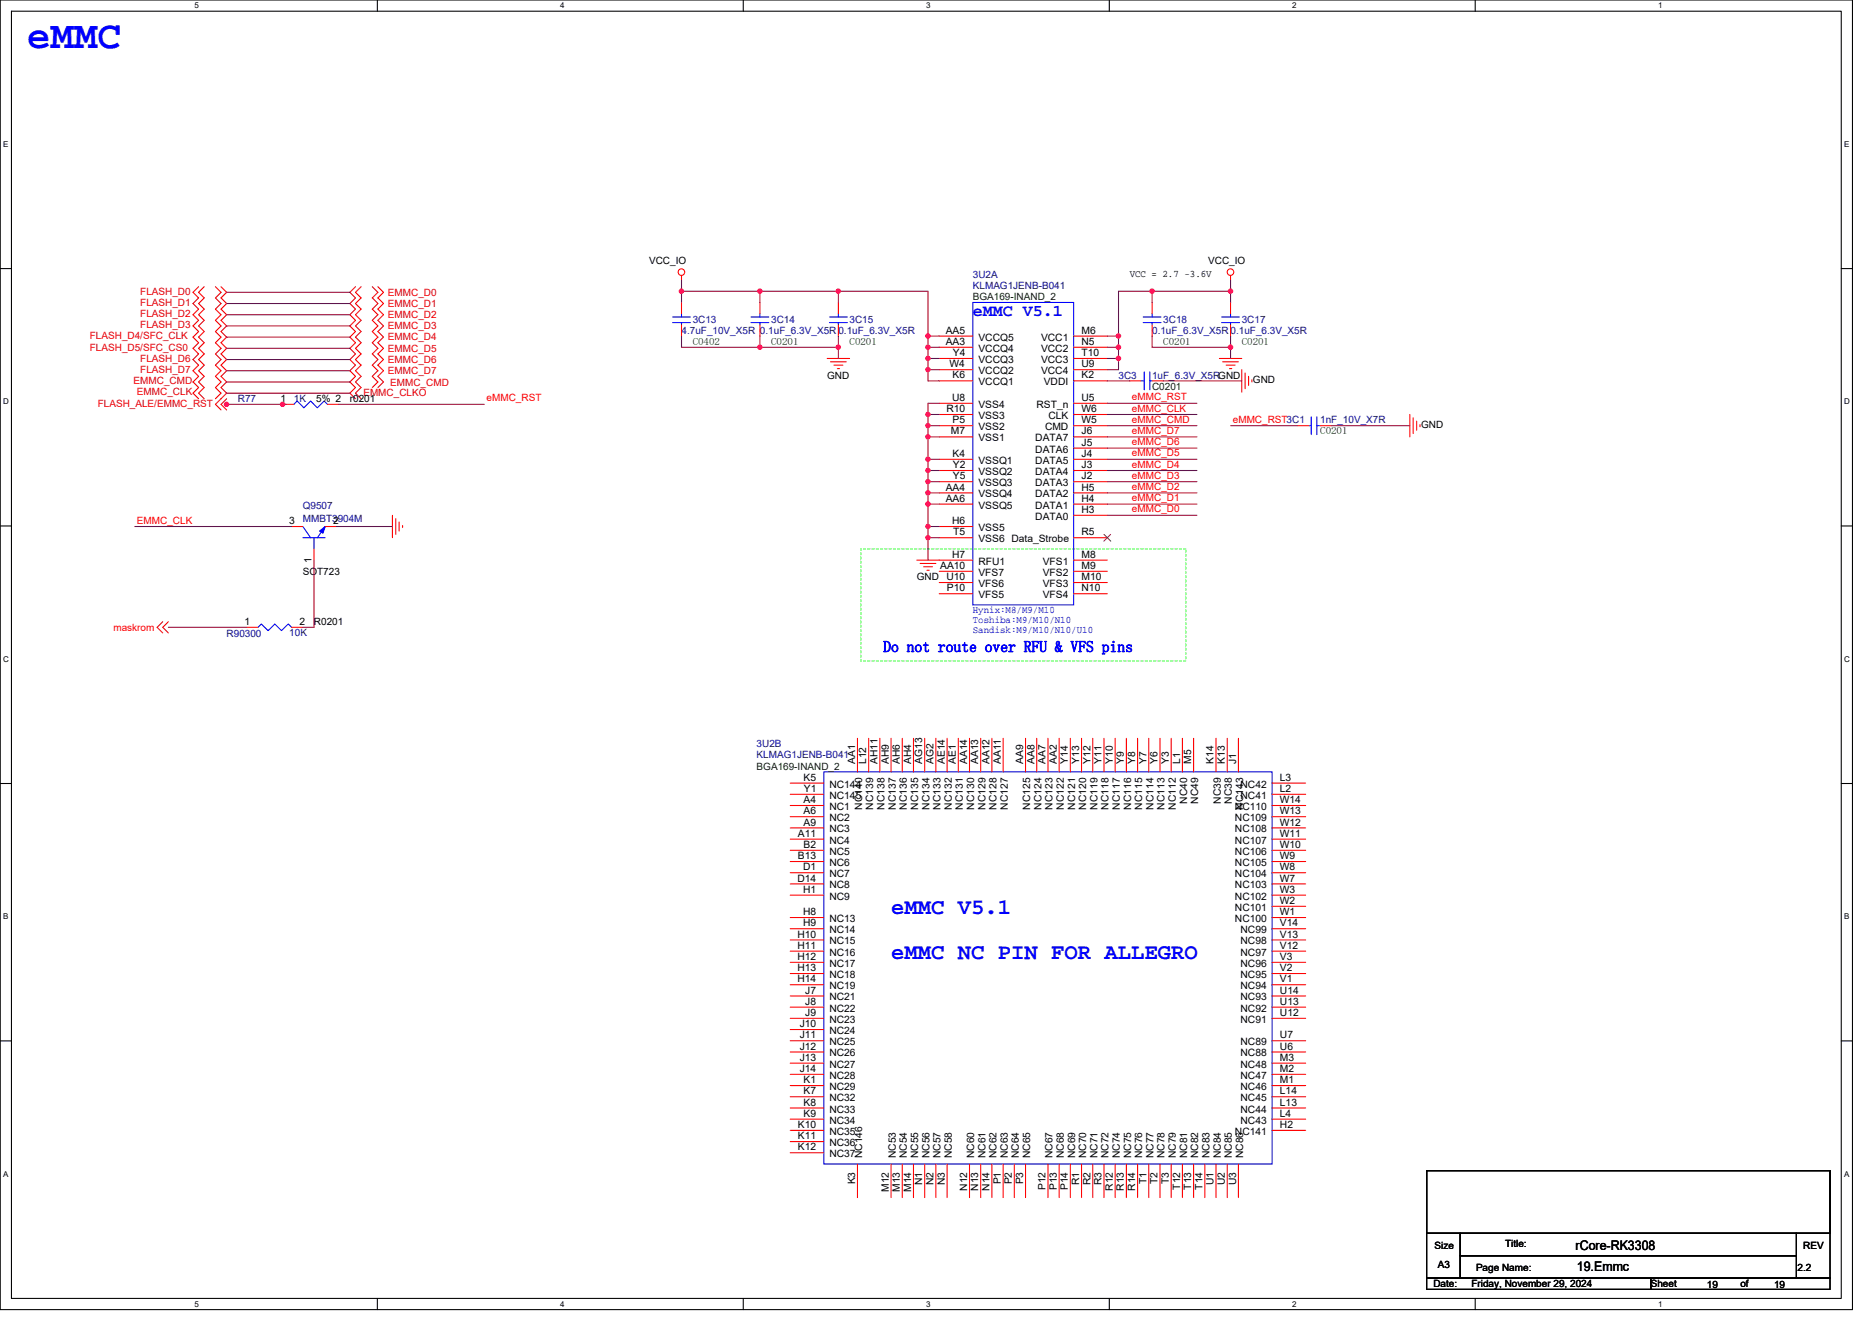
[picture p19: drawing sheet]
<svg xmlns="http://www.w3.org/2000/svg" width="297mm" height="210mm" viewBox="0 0 297 210" stroke-linecap="round" stroke-linejoin="round" font-family="sans-serif">
<defs><g id="words">
<text font-size="6.2" fill="#00f" x="4.3" y="7.7">eMMC</text>
<g font-size="3.5" fill="#00f">
<text x="141.4" y="145.1">eMMC V5.1</text>
<text x="141.4" y="152.2">eMMC NC PIN FOR ALLEGRO</text>
</g>
<text font-size="2.6" fill="#00f" x="154.4" y="50.2">eMMC V5.1</text>
<text font-size="2.5" fill="#00f" x="140.1" y="103.5">Do not route over RFU &amp; VFS pins</text>
<g font-size="2.1">
<text x="250" y="198.4">rCore-RK3308</text>
<text x="250.2" y="201.8">19.Emmc</text>
</g>
<g font-size="1.6">
<text x="103" y="42">VCC_IO</text>
<text x="191.7" y="42">VCC_IO</text>
<text x="179.3" y="43.9">VCC = 2.7 -3.6V</text>
<text x="150.1" y="53">AA5</text>
<text x="171.6" y="53">M6</text>
<text x="150.1" y="54.7">AA3</text>
<text x="150.6" y="58.3">W4</text>
<text x="151.2" y="56.5">Y4</text>
<text x="155.3" y="59.4">VCCQ2</text>
<text x="155.3" y="57.6">VCCQ3</text>
<text x="155.3" y="55.8">VCCQ4</text>
<text x="155.3" y="54.1">VCCQ5</text>
<text x="165.2" y="54.1">VCC1</text>
<text x="165.2" y="55.8">VCC2</text>
<text x="165.2" y="57.6">VCC3</text>
<text x="165.2" y="59.4">VCC4</text>
<text x="171.6" y="54.7">N5</text>
<text x="171.6" y="56.5">T10</text>
<text x="171.6" y="58.3">U9</text>
<text x="44.5" y="63.8">1</text>
<text x="50.2" y="63.8">5% 2</text>
<text x="55.5" y="63.8">r0201</text>
<text x="131.3" y="60.1">GND</text>
<text x="150.2" y="65.4">R10</text>
<text x="151.1" y="63.6">U8</text>
<text x="151.1" y="60.1">K6</text>
<text x="155.3" y="61.2">VCCQ1</text>
<text x="155.3" y="64.7">VSS4</text>
<text x="164.5" y="64.7">RST_n</text>
<text x="165.6" y="61.2">VDDI</text>
<text x="171.6" y="60.1">K2</text>
<text x="171.6" y="65.4">W6</text>
<text x="171.6" y="63.6">U5</text>
<text x="198.8" y="60.8">GND</text>
<text x="150.9" y="69">M7</text>
<text x="151.1" y="67.2">P5</text>
<text x="155.3" y="70.1">VSS1</text>
<text x="155.3" y="68.3">VSS2</text>
<text x="155.3" y="66.5">VSS3</text>
<text x="164.3" y="71.8">DATA6</text>
<text x="164.3" y="70.1">DATA7</text>
<text x="165.8" y="68.3">CMD</text>
<text x="166.3" y="66.5">CLK</text>
<text x="171.6" y="70.7">J5</text>
<text x="171.6" y="69">J6</text>
<text x="171.6" y="67.2">W5</text>
<text x="225.5" y="67.9">GND</text>
<text x="150.1" y="77.9">AA4</text>
<text x="151.1" y="72.5">K4</text>
<text x="151.2" y="74.3">Y2</text>
<text x="151.2" y="76.1">Y5</text>
<text x="155.3" y="73.6">VSSQ1</text>
<text x="155.3" y="75.4">VSSQ2</text>
<text x="155.3" y="77.2">VSSQ3</text>
<text x="164.3" y="77.2">DATA3</text>
<text x="164.3" y="75.4">DATA4</text>
<text x="164.3" y="73.6">DATA5</text>
<text x="171.6" y="77.9">H5</text>
<text x="171.6" y="76.1">J2</text>
<text x="171.6" y="74.3">J3</text>
<text x="171.6" y="72.5">J4</text>
<text x="45.9" y="83.2">3</text>
<text x="52.8" y="83.2">2</text>
<text x="150.1" y="79.6">AA6</text>
<text x="151.1" y="83.2">H6</text>
<text x="155.3" y="79">VSSQ4</text>
<text x="155.3" y="80.7">VSSQ5</text>
<text x="164.3" y="82.5">DATA0</text>
<text x="164.3" y="80.7">DATA1</text>
<text x="164.3" y="79">DATA2</text>
<text x="171.6" y="81.4">H3</text>
<text x="171.6" y="79.6">H4</text>
<text x="49.4" y="89.3" transform="rotate(-90 49.4 89.3)">1</text>
<text x="151.1" y="88.5">H7</text>
<text x="151.2" y="85">T5</text>
<text x="155.3" y="84.3">VSS5</text>
<text x="155.3" y="86.1">VSS6 Data_Strobe</text>
<text x="155.3" y="89.6">RFU1</text>
<text x="165.5" y="89.6">VFS1</text>
<text x="171.6" y="85">R5</text>
<text x="171.6" y="88.5">M8</text>
<text x="48" y="91.2">SOT723</text>
<text x="145.5" y="92.1">GND</text>
<text x="149.2" y="90.3">AA10</text>
<text x="150.2" y="92.1">U10</text>
<text x="150.3" y="93.9">P10</text>
<text x="155.3" y="95">VFS5</text>
<text x="155.3" y="93.2">VFS6</text>
<text x="155.3" y="91.4">VFS7</text>
<text x="165.5" y="91.4">VFS2</text>
<text x="165.5" y="93.2">VFS3</text>
<text x="165.5" y="95">VFS4</text>
<text x="171.6" y="90.3">M9</text>
<text x="171.6" y="92.1">M10</text>
<text x="171.6" y="93.9">N10</text>
<text x="38.8" y="99.2">1</text>
<text x="47.5" y="99.2">2</text>
<text x="49.8" y="99.2">R0201</text>
<text x="127.5" y="123.9">K5</text>
<text x="127.5" y="125.7">Y1</text>
<text x="131.6" y="125">NC144</text>
<text x="135.7" y="121.3" transform="rotate(-90 135.7 121.3)">AA1</text>
<text x="137.5" y="121.3" transform="rotate(-90 137.5 121.3)">L12</text>
<text x="139.2" y="121.3" transform="rotate(-90 139.2 121.3)">AH11</text>
<text x="141" y="121.3" transform="rotate(-90 141 121.3)">AH9</text>
<text x="142.8" y="121.3" transform="rotate(-90 142.8 121.3)">AH6</text>
<text x="144.6" y="121.3" transform="rotate(-90 144.6 121.3)">AH4</text>
<text x="146.3" y="121.3" transform="rotate(-90 146.3 121.3)">AG13</text>
<text x="148.1" y="121.3" transform="rotate(-90 148.1 121.3)">AG2</text>
<text x="149.9" y="121.3" transform="rotate(-90 149.9 121.3)">AE14</text>
<text x="151.7" y="121.3" transform="rotate(-90 151.7 121.3)">AE1</text>
<text x="153.5" y="121.3" transform="rotate(-90 153.5 121.3)">AA14</text>
<text x="155.2" y="121.3" transform="rotate(-90 155.2 121.3)">AA13</text>
<text x="157" y="121.3" transform="rotate(-90 157 121.3)">AA12</text>
<text x="158.8" y="121.3" transform="rotate(-90 158.8 121.3)">AA11</text>
<text x="162.3" y="121.3" transform="rotate(-90 162.3 121.3)">AA9</text>
<text x="164.1" y="121.3" transform="rotate(-90 164.1 121.3)">AA8</text>
<text x="165.9" y="121.3" transform="rotate(-90 165.9 121.3)">AA7</text>
<text x="167.7" y="121.3" transform="rotate(-90 167.7 121.3)">AA2</text>
<text x="169.5" y="121.3" transform="rotate(-90 169.5 121.3)">Y14</text>
<text x="171.2" y="121.3" transform="rotate(-90 171.2 121.3)">Y13</text>
<text x="173" y="121.3" transform="rotate(-90 173 121.3)">Y12</text>
<text x="174.8" y="121.3" transform="rotate(-90 174.8 121.3)">Y11</text>
<text x="176.6" y="121.3" transform="rotate(-90 176.6 121.3)">Y10</text>
<text x="178.3" y="121.3" transform="rotate(-90 178.3 121.3)">Y9</text>
<text x="180.1" y="121.3" transform="rotate(-90 180.1 121.3)">Y8</text>
<text x="181.9" y="121.3" transform="rotate(-90 181.9 121.3)">Y7</text>
<text x="183.7" y="121.3" transform="rotate(-90 183.7 121.3)">Y6</text>
<text x="185.5" y="121.3" transform="rotate(-90 185.5 121.3)">Y3</text>
<text x="187.2" y="121.3" transform="rotate(-90 187.2 121.3)">L1</text>
<text x="189" y="121.3" transform="rotate(-90 189 121.3)">M5</text>
<text x="192.6" y="121.3" transform="rotate(-90 192.6 121.3)">K14</text>
<text x="194.3" y="121.3" transform="rotate(-90 194.3 121.3)">K13</text>
<text x="196.1" y="121.3" transform="rotate(-90 196.1 121.3)">J1</text>
<text x="196.8" y="125">NC42</text>
<text x="203.1" y="125.7">L2</text>
<text x="203.1" y="123.9">L3</text>
<text x="127.5" y="127.5">A4</text>
<text x="127.5" y="129.2">A6</text>
<text x="127.5" y="131">A9</text>
<text x="131.6" y="128.6">NC1</text>
<text x="131.6" y="130.3">NC2</text>
<text x="131.6" y="126.8">NC145</text>
<text x="136.8" y="128.5" transform="rotate(-90 136.8 128.5)">NC140</text>
<text x="138.6" y="128.5" transform="rotate(-90 138.6 128.5)">NC139</text>
<text x="140.4" y="128.5" transform="rotate(-90 140.4 128.5)">NC138</text>
<text x="142.1" y="128.5" transform="rotate(-90 142.1 128.5)">NC137</text>
<text x="143.9" y="128.5" transform="rotate(-90 143.9 128.5)">NC136</text>
<text x="145.7" y="128.5" transform="rotate(-90 145.7 128.5)">NC135</text>
<text x="147.5" y="128.5" transform="rotate(-90 147.5 128.5)">NC134</text>
<text x="149.2" y="128.5" transform="rotate(-90 149.2 128.5)">NC133</text>
<text x="151" y="128.5" transform="rotate(-90 151 128.5)">NC132</text>
<text x="152.8" y="128.5" transform="rotate(-90 152.8 128.5)">NC131</text>
<text x="154.6" y="128.5" transform="rotate(-90 154.6 128.5)">NC130</text>
<text x="156.4" y="128.5" transform="rotate(-90 156.4 128.5)">NC129</text>
<text x="158.1" y="128.5" transform="rotate(-90 158.1 128.5)">NC128</text>
<text x="159.9" y="128.5" transform="rotate(-90 159.9 128.5)">NC127</text>
<text x="163.5" y="128.5" transform="rotate(-90 163.5 128.5)">NC125</text>
<text x="165.2" y="128.5" transform="rotate(-90 165.2 128.5)">NC124</text>
<text x="167" y="128.5" transform="rotate(-90 167 128.5)">NC123</text>
<text x="168.8" y="128.5" transform="rotate(-90 168.8 128.5)">NC122</text>
<text x="170.6" y="128.5" transform="rotate(-90 170.6 128.5)">NC121</text>
<text x="172.4" y="128.5" transform="rotate(-90 172.4 128.5)">NC120</text>
<text x="174.1" y="128.5" transform="rotate(-90 174.1 128.5)">NC119</text>
<text x="175.9" y="128.5" transform="rotate(-90 175.9 128.5)">NC118</text>
<text x="177.7" y="128.5" transform="rotate(-90 177.7 128.5)">NC117</text>
<text x="179.5" y="128.5" transform="rotate(-90 179.5 128.5)">NC116</text>
<text x="181.2" y="128.5" transform="rotate(-90 181.2 128.5)">NC115</text>
<text x="183" y="128.5" transform="rotate(-90 183 128.5)">NC114</text>
<text x="184.8" y="128.5" transform="rotate(-90 184.8 128.5)">NC113</text>
<text x="186.6" y="128.5" transform="rotate(-90 186.6 128.5)">NC112</text>
<text x="188.4" y="127.6" transform="rotate(-90 188.4 127.6)">NC40</text>
<text x="190.1" y="127.6" transform="rotate(-90 190.1 127.6)">NC49</text>
<text x="193.7" y="127.6" transform="rotate(-90 193.7 127.6)">NC39</text>
<text x="195.5" y="127.6" transform="rotate(-90 195.5 127.6)">NC38</text>
<text x="196" y="130.3">NC109</text>
<text x="196" y="128.6">NC110</text>
<text x="196.8" y="126.8">NC41</text>
<text x="197.2" y="128.5" transform="rotate(-90 197.2 128.5)">NC143</text>
<text x="203.1" y="131">W12</text>
<text x="203.1" y="129.2">W13</text>
<text x="203.1" y="127.5">W14</text>
<text x="126.6" y="132.8">A11</text>
<text x="126.6" y="136.4">B13</text>
<text x="127.5" y="134.6">B2</text>
<text x="131.6" y="132.1">NC3</text>
<text x="131.6" y="133.9">NC4</text>
<text x="131.6" y="135.7">NC5</text>
<text x="131.6" y="137.5">NC6</text>
<text x="196" y="137.5">NC105</text>
<text x="196" y="135.7">NC106</text>
<text x="196" y="133.9">NC107</text>
<text x="196" y="132.1">NC108</text>
<text x="203.1" y="136.4">W9</text>
<text x="203.1" y="134.6">W10</text>
<text x="203.1" y="132.8">W11</text>
<text x="126.5" y="139.9">D14</text>
<text x="127.4" y="138.1">D1</text>
<text x="127.4" y="141.7">H1</text>
<text x="131.6" y="139.2">NC7</text>
<text x="131.6" y="141">NC8</text>
<text x="131.6" y="142.8">NC9</text>
<text x="196" y="142.8">NC102</text>
<text x="196" y="141">NC103</text>
<text x="196" y="139.2">NC104</text>
<text x="203.1" y="143.5">W2</text>
<text x="203.1" y="141.7">W3</text>
<text x="203.1" y="139.9">W7</text>
<text x="203.1" y="138.1">W8</text>
<text x="126.5" y="148.8">H10</text>
<text x="127.4" y="145.2">H8</text>
<text x="127.4" y="147">H9</text>
<text x="131.6" y="146.3">NC13</text>
<text x="131.6" y="148.1">NC14</text>
<text x="131.6" y="149.9">NC15</text>
<text x="196" y="146.3">NC100</text>
<text x="196" y="144.6">NC101</text>
<text x="196.8" y="149.9">NC98</text>
<text x="196.8" y="148.1">NC99</text>
<text x="203.1" y="148.8">V13</text>
<text x="203.1" y="147">V14</text>
<text x="203.1" y="145.2">W1</text>
<text x="126.5" y="150.6">H11</text>
<text x="126.5" y="152.4">H12</text>
<text x="126.5" y="154.1">H13</text>
<text x="126.5" y="155.9">H14</text>
<text x="131.6" y="151.7">NC16</text>
<text x="131.6" y="153.5">NC17</text>
<text x="131.6" y="155.2">NC18</text>
<text x="196.8" y="155.2">NC95</text>
<text x="196.8" y="153.5">NC96</text>
<text x="196.8" y="151.7">NC97</text>
<text x="203.1" y="155.9">V1</text>
<text x="203.1" y="154.1">V2</text>
<text x="203.1" y="152.4">V3</text>
<text x="203.1" y="150.6">V12</text>
<text x="127.8" y="157.7">J7</text>
<text x="127.8" y="159.5">J8</text>
<text x="127.8" y="161.2">J9</text>
<text x="131.6" y="157">NC19</text>
<text x="131.6" y="158.8">NC21</text>
<text x="131.6" y="160.6">NC22</text>
<text x="196.8" y="160.6">NC92</text>
<text x="196.8" y="158.8">NC93</text>
<text x="196.8" y="157">NC94</text>
<text x="203.1" y="161.2">U12</text>
<text x="203.1" y="159.5">U13</text>
<text x="203.1" y="157.7">U14</text>
<text x="126.9" y="163">J10</text>
<text x="126.9" y="164.8">J11</text>
<text x="126.9" y="166.6">J12</text>
<text x="131.6" y="162.3">NC23</text>
<text x="131.6" y="164.1">NC24</text>
<text x="131.6" y="165.9">NC25</text>
<text x="131.6" y="167.7">NC26</text>
<text x="196.8" y="167.7">NC88</text>
<text x="196.8" y="165.9">NC89</text>
<text x="196.8" y="162.3">NC91</text>
<text x="203.1" y="166.6">U6</text>
<text x="203.1" y="164.8">U7</text>
<text x="126.9" y="168.4">J13</text>
<text x="126.9" y="170.1">J14</text>
<text x="127.5" y="171.9">K1</text>
<text x="127.5" y="173.7">K7</text>
<text x="131.6" y="169.5">NC27</text>
<text x="131.6" y="171.2">NC28</text>
<text x="131.6" y="173">NC29</text>
<text x="196.8" y="173">NC46</text>
<text x="196.8" y="171.2">NC47</text>
<text x="196.8" y="169.5">NC48</text>
<text x="203.1" y="173.7">L14</text>
<text x="203.1" y="171.9">M1</text>
<text x="203.1" y="170.1">M2</text>
<text x="203.1" y="168.4">M3</text>
<text x="126.6" y="179">K10</text>
<text x="127.5" y="175.5">K8</text>
<text x="127.5" y="177.2">K9</text>
<text x="131.6" y="174.8">NC32</text>
<text x="131.6" y="176.6">NC33</text>
<text x="131.6" y="178.4">NC34</text>
<text x="196.8" y="178.4">NC43</text>
<text x="196.8" y="176.6">NC44</text>
<text x="196.8" y="174.8">NC45</text>
<text x="203.1" y="177.2">L4</text>
<text x="203.1" y="175.5">L13</text>
<text x="203.1" y="179">H2</text>
<text x="126.6" y="180.8">K11</text>
<text x="126.6" y="182.6">K12</text>
<text x="131.6" y="180.1">NC35</text>
<text x="131.6" y="181.9">NC36</text>
<text x="131.6" y="183.7">NC37</text>
<text x="136.8" y="183.9" transform="rotate(-90 136.8 183.9)">NC146</text>
<text x="142.1" y="183.9" transform="rotate(-90 142.1 183.9)">NC53</text>
<text x="143.9" y="183.9" transform="rotate(-90 143.9 183.9)">NC54</text>
<text x="145.7" y="183.9" transform="rotate(-90 145.7 183.9)">NC55</text>
<text x="147.5" y="183.9" transform="rotate(-90 147.5 183.9)">NC56</text>
<text x="149.2" y="183.9" transform="rotate(-90 149.2 183.9)">NC57</text>
<text x="151" y="183.9" transform="rotate(-90 151 183.9)">NC58</text>
<text x="154.6" y="183.9" transform="rotate(-90 154.6 183.9)">NC60</text>
<text x="156.4" y="183.9" transform="rotate(-90 156.4 183.9)">NC61</text>
<text x="158.1" y="183.9" transform="rotate(-90 158.1 183.9)">NC62</text>
<text x="159.9" y="183.9" transform="rotate(-90 159.9 183.9)">NC63</text>
<text x="161.7" y="183.9" transform="rotate(-90 161.7 183.9)">NC64</text>
<text x="163.5" y="183.9" transform="rotate(-90 163.5 183.9)">NC65</text>
<text x="167" y="183.9" transform="rotate(-90 167 183.9)">NC67</text>
<text x="168.8" y="183.9" transform="rotate(-90 168.8 183.9)">NC68</text>
<text x="170.6" y="183.9" transform="rotate(-90 170.6 183.9)">NC69</text>
<text x="172.4" y="183.9" transform="rotate(-90 172.4 183.9)">NC70</text>
<text x="174.1" y="183.9" transform="rotate(-90 174.1 183.9)">NC71</text>
<text x="175.9" y="183.9" transform="rotate(-90 175.9 183.9)">NC72</text>
<text x="177.7" y="183.9" transform="rotate(-90 177.7 183.9)">NC74</text>
<text x="179.5" y="183.9" transform="rotate(-90 179.5 183.9)">NC75</text>
<text x="181.2" y="183.9" transform="rotate(-90 181.2 183.9)">NC76</text>
<text x="183" y="183.9" transform="rotate(-90 183 183.9)">NC77</text>
<text x="184.8" y="183.9" transform="rotate(-90 184.8 183.9)">NC78</text>
<text x="186.6" y="183.9" transform="rotate(-90 186.6 183.9)">NC79</text>
<text x="188.4" y="183.9" transform="rotate(-90 188.4 183.9)">NC81</text>
<text x="190.1" y="183.9" transform="rotate(-90 190.1 183.9)">NC82</text>
<text x="191.9" y="183.9" transform="rotate(-90 191.9 183.9)">NC83</text>
<text x="193.7" y="183.9" transform="rotate(-90 193.7 183.9)">NC84</text>
<text x="195.5" y="183.9" transform="rotate(-90 195.5 183.9)">NC85</text>
<text x="196" y="180.1">NC141</text>
<text x="197.2" y="183.9" transform="rotate(-90 197.2 183.9)">NC86</text>
<text x="135.7" y="188" transform="rotate(-90 135.7 188)">K3</text>
<text x="141" y="189.2" transform="rotate(-90 141 189.2)">M12</text>
<text x="142.8" y="189.2" transform="rotate(-90 142.8 189.2)">M13</text>
<text x="144.6" y="189.2" transform="rotate(-90 144.6 189.2)">M14</text>
<text x="146.3" y="188.1" transform="rotate(-90 146.3 188.1)">N1</text>
<text x="148.1" y="188.1" transform="rotate(-90 148.1 188.1)">N2</text>
<text x="149.9" y="188.1" transform="rotate(-90 149.9 188.1)">N3</text>
<text x="153.5" y="189" transform="rotate(-90 153.5 189)">N12</text>
<text x="155.2" y="189" transform="rotate(-90 155.2 189)">N13</text>
<text x="157" y="189" transform="rotate(-90 157 189)">N14</text>
<text x="158.8" y="188" transform="rotate(-90 158.8 188)">P1</text>
<text x="160.6" y="188" transform="rotate(-90 160.6 188)">P2</text>
<text x="162.3" y="188" transform="rotate(-90 162.3 188)">P3</text>
<text x="165.9" y="188.9" transform="rotate(-90 165.9 188.9)">P12</text>
<text x="167.7" y="188.9" transform="rotate(-90 167.7 188.9)">P13</text>
<text x="169.5" y="188.9" transform="rotate(-90 169.5 188.9)">P14</text>
<text x="171.2" y="188.1" transform="rotate(-90 171.2 188.1)">R1</text>
<text x="173" y="188.1" transform="rotate(-90 173 188.1)">R2</text>
<text x="174.8" y="188.1" transform="rotate(-90 174.8 188.1)">R3</text>
<text x="176.6" y="189" transform="rotate(-90 176.6 189)">R12</text>
<text x="178.3" y="189" transform="rotate(-90 178.3 189)">R13</text>
<text x="180.1" y="189" transform="rotate(-90 180.1 189)">R14</text>
<text x="181.9" y="187.9" transform="rotate(-90 181.9 187.9)">T1</text>
<text x="183.7" y="187.9" transform="rotate(-90 183.7 187.9)">T2</text>
<text x="185.5" y="187.9" transform="rotate(-90 185.5 187.9)">T3</text>
<text x="187.2" y="188.8" transform="rotate(-90 187.2 188.8)">T12</text>
<text x="189" y="188.8" transform="rotate(-90 189 188.8)">T13</text>
<text x="190.8" y="188.8" transform="rotate(-90 190.8 188.8)">T14</text>
<text x="192.6" y="188.1" transform="rotate(-90 192.6 188.1)">U1</text>
<text x="194.3" y="188.1" transform="rotate(-90 194.3 188.1)">U2</text>
<text x="196.1" y="188.1" transform="rotate(-90 196.1 188.1)">U3</text>
<text x="238.8" y="197.9">Title:</text>
<text x="227.6" y="198.2">Size</text>
<text x="228.2" y="201.3">A3</text>
<text x="234.2" y="201.8">Page Name:</text>
<text x="285.2" y="201.8">2.2</text>
<text x="286.1" y="198.2">REV</text>
<text x="227.5" y="204.3">Date:</text>
<text x="233.5" y="204.3">Friday, November 29, 2024</text>
<text x="261.9" y="204.3">Sheet</text>
<text x="270.8" y="204.5">19</text>
<text x="276.2" y="204.3">of</text>
<text x="281.5" y="204.5">19</text>
</g>
<g font-size="1.6" fill="#d50000">
<text x="22.3" y="46.8">FLASH_D0</text>
<text x="61.5" y="46.9">EMMC_D0</text>
<text x="14.3" y="53.9">FLASH_D4/SFC_CLK</text>
<text x="22.3" y="50.3">FLASH_D2</text>
<text x="22.3" y="48.5">FLASH_D1</text>
<text x="22.3" y="52.1">FLASH_D3</text>
<text x="61.5" y="52.3">EMMC_D3</text>
<text x="61.5" y="50.5">EMMC_D2</text>
<text x="61.5" y="48.7">EMMC_D1</text>
<text x="14.3" y="55.6">FLASH_D5/SFC_CS0</text>
<text x="22.3" y="57.4">FLASH_D6</text>
<text x="22.3" y="59.2">FLASH_D7</text>
<text x="61.5" y="54">EMMC_D4</text>
<text x="61.5" y="59.4">EMMC_D7</text>
<text x="61.5" y="57.6">EMMC_D6</text>
<text x="61.5" y="55.8">EMMC_D5</text>
<text x="15.5" y="64.5">FLASH_ALE/EMMC_RST</text>
<text x="21.2" y="61">EMMC_CMD</text>
<text x="21.7" y="62.8">EMMC_CLK</text>
<text x="57.7" y="62.9">EMMC_CLKO</text>
<text x="61.9" y="61.3">EMMC_CMD</text>
</g>
<g font-size="1.6" fill="#000080">
<text x="154.4" y="44.1">3U2A</text>
<text x="154.4" y="45.9">KLMAG1JENB-B041</text>
<text x="108.1" y="53">4.7uF_10V_X5R 0.1uF_6.3V_X5R 0.1uF_6.3V_X5R</text>
<text x="109.9" y="51.2">3C13</text>
<text x="122.4" y="51.2">3C14</text>
<text x="134.8" y="51.2">3C15</text>
<text x="182.8" y="53">0.1uF_6.3V_X5R 0.1uF_6.3V_X5R</text>
<text x="184.6" y="51.2">3C18</text>
<text x="197" y="51.2">3C17</text>
<text x="37.7" y="63.8">R77</text>
<text x="46.6" y="63.8">1K</text>
<text x="177.5" y="60.1">3C3</text>
<text x="182.8" y="60.1">1uF_6.3V_X5RGND</text>
<text x="209.5" y="67.2">1nF_10V_X7R</text>
<text x="48" y="80.7">Q9507</text>
<text x="48" y="82.8">MMBT3904M</text>
<text x="36" y="101.2">R90300</text>
<text x="45.9" y="101">10K</text>
<text x="120.1" y="118.6">3U2B</text>
<text x="120.1" y="120.4">KLMAG1JENB-B041</text>
</g>
<g font-size="1.6" fill="#004000">
<text x="154.4" y="47.6">BGA169-INAND_2</text>
<text x="109.9" y="54.7">C0402</text>
<text x="122.4" y="54.7">C0201</text>
<text x="134.8" y="54.7">C0201</text>
<text x="184.6" y="54.7">C0201</text>
<text x="197" y="54.7">C0201</text>
<text x="182.8" y="61.9">C0201</text>
<text x="209.5" y="68.9">C0201</text>
<text x="120.1" y="122.2">BGA169-INAND_2</text>
</g>
<g font-size="1.6" fill="#f00">
<text x="77.2" y="63.7">eMMC_RST</text>
<text x="179.6" y="63.5">eMMC_RST</text>
<text x="179.6" y="65.3">eMMC_CLK</text>
<text x="179.6" y="70.7">eMMC_D6</text>
<text x="179.6" y="68.9">eMMC_D7</text>
<text x="179.6" y="67.1">eMMC_CMD</text>
<text x="195.6" y="67.1">eMMC_RST3C1</text>
<text x="179.6" y="72.4">eMMC_D5</text>
<text x="179.6" y="74.2">eMMC_D4</text>
<text x="179.6" y="77.8">eMMC_D2</text>
<text x="179.6" y="76">eMMC_D3</text>
<text x="21.7" y="83.1">EMMC_CLK</text>
<text x="179.6" y="79.5">eMMC_D1</text>
<text x="179.6" y="81.3">eMMC_D0</text>
<text x="18" y="100.1">maskrom</text>
</g>
<g font-size="1.6" fill="#00f">
<text x="154.4" y="97.3">Hynix:M8/M9/M10</text>
<text x="154.4" y="98.8">Toshiba:M9/M10/N10</text>
<text x="154.4" y="100.4">Sandisk:M9/M10/N10/U10</text>
</g>
<g font-size="1.3">
<text x="30.8" y="1.3">5</text>
<text x="88.9" y="1.3">4</text>
<text x="147" y="1.3">3</text>
<text x="205" y="1.3">2</text>
<text x="263.1" y="1.3">1</text>
<text x=".5" y="23.3">E</text>
<text x="292.6" y="23.3">E</text>
<text x=".5" y="64.2">D</text>
<text x="292.6" y="64.2">D</text>
<text x=".5" y="105.1">C</text>
<text x="292.6" y="105.1">C</text>
<text x=".5" y="145.9">B</text>
<text x="292.6" y="145.9">B</text>
<text x=".5" y="186.8">A</text>
<text x="292.6" y="186.8">A</text>
<text x="30.8" y="207.4">5</text>
<text x="88.9" y="207.4">4</text>
<text x="147" y="207.4">3</text>
<text x="205" y="207.4">2</text>
<text x="263.1" y="207.4">1</text>
</g>
</g></defs>
<path d="M0 0h293.9v207.9h-293.9zM1.8 1.8h290.4v204.3h-290.4z" fill="none" stroke="#000" stroke-width=".17"/>
<g fill="#fff">
<path d="M30.8 .2h.7v1.4h-.7z"/>
<path d="M30.8 206.3h.7v1.4h-.7z"/>
</g>
<path d="M59.9 0v1.8M59.9 206.1v1.8" fill="none" stroke="#000" stroke-width=".17"/>
<g fill="#fff">
<path d="M88.9 .2h.7v1.4h-.7z"/>
<path d="M88.9 206.3h.7v1.4h-.7z"/>
</g>
<path d="M117.9 0v1.8M117.9 206.1v1.8" fill="none" stroke="#000" stroke-width=".17"/>
<g fill="#fff">
<path d="M147 .2h.7v1.4h-.7z"/>
<path d="M147 206.3h.7v1.4h-.7z"/>
</g>
<path d="M176 0v1.8M176 206.1v1.8" fill="none" stroke="#000" stroke-width=".17"/>
<g fill="#fff">
<path d="M205 .2h.7v1.4h-.7z"/>
<path d="M205 206.3h.7v1.4h-.7z"/>
</g>
<path d="M234.1 0v1.8M234.1 206.1v1.8" fill="none" stroke="#000" stroke-width=".17"/>
<g fill="#fff">
<path d="M263.1 .2h.7v1.4h-.7z"/>
<path d="M263.1 206.3h.7v1.4h-.7z"/>
<path d="M.5 22.2h.8v1.4h-.8z"/>
<path d="M292.6 22.2h.9v1.4h-.9z"/>
<path d="M.5 63.1h.9v1.4h-.9z"/>
<path d="M292.6 63.1h.9v1.4h-.9z"/>
</g>
<path d="M0 42.6h1.8M292.2 42.6h1.7" fill="none" stroke="#000" stroke-width=".17"/>
<g fill="#fff">
<path d="M.5 103.9h.9v1.4h-.9z"/>
<path d="M292.6 103.9h.9v1.4h-.9z"/>
</g>
<path d="M0 83.5h1.8M292.2 83.5h1.7" fill="none" stroke="#000" stroke-width=".17"/>
<g fill="#fff">
<path d="M.5 144.8h.8v1.4h-.8z"/>
<path d="M292.6 144.8h.9v1.4h-.9z"/>
</g>
<path d="M0 124.4h1.8M292.2 124.4h1.7" fill="none" stroke="#000" stroke-width=".17"/>
<g fill="#fff">
<path d="M.5 185.6h.8v1.4h-.8z"/>
<path d="M292.6 185.6h.9v1.4h-.9z"/>
</g>
<path d="M0 165.2h1.8M292.2 165.2h1.7M226.4 185.8h64v9.9h-64zM226.4 195.7h5.3v7.2h-5.3zM231.7 195.7h53.3v3.6h-53.3zM231.7 199.3h53.3v3.6h-53.3zM285 195.7h5.4v7.2h-5.4zM226.4 202.9h35.5v1.7h-35.5zM261.9 202.9h28.5v1.7h-28.5z" fill="none" stroke="#000" stroke-width=".17"/>
<path d="M136.6 87.1h51.5v17.8h-51.5z" fill="none" stroke="#0f0" stroke-width=".17" stroke-dasharray=".3 .3"/>
<g fill="none" stroke="#f00" stroke-width=".17">
<path d="M108.1 43.7v.7M108.1 51.6v1.7M108.1 48v1.8M120.6 51.6v1.7M120.6 48v1.8M131.3 56.9h3.5M131.8 57.4h2.5M132.3 58h1.4M132.9 58.5h.3M133 51.6v1.7M133 48v1.8M149 58.7h5.4"/>
<path d="M149 56.9h5.4M149 55.1h5.4M149 53.3h5.4M170.4 53.3h5.3M170.4 55.1h5.3M170.4 56.9h5.3M170.4 58.7h5.3M182.8 51.6v1.7M182.8 48v1.8M193.5 56.9h3.5M194 57.4h2.5M194.6 58h1.4"/>
<path d="M195.1 58.5h.3M195.3 43.7v.7M195.3 51.6v1.7M195.3 48v1.8M197 58.7v3.5M197.6 59.2v2.5M198.1 59.7v1.5M44.8 64.2h1.8M52 64.2h1.7M149 72.9h5.4M149 74.7h5.4M149 76.5h5.4"/>
<path d="M149 78.2h5.4M149 60.5h5.4M149 69.3h5.4M149 67.6h5.4M149 65.8h5.4M149 64h5.4M170.4 67.6h5.3M170.4 65.8h5.3M170.4 78.2h5.3M170.4 76.5h5.3M170.4 74.7h5.3M170.4 72.9h5.3"/>
<path d="M170.4 71.1h5.3M170.4 69.3h5.3M170.4 60.5h5.3M170.4 64h5.3M179.3 60.5h1.7M182.8 60.5h1.8M198.6 60.3v.3M205.9 67.6h1.8M209.5 67.6h1.8M223.7 65.8v3.5M224.2 66.3v2.5M224.8 66.8v1.5"/>
<path d="M225.3 67.4v.3M39.2 99.6h1.7M46.3 83.6h1.7M46.3 99.6h1.7M49.8 87.1v1.8M51.6 83.6h1.8M62.3 81.8v3.5M62.8 82.3v2.5M63.3 82.8v1.5M63.9 83.4v.3M145.5 88.9h8.9M146 89.4h2.5"/>
<path d="M146.6 90h1.4M147.1 90.5h.3M149 80h5.4M149 83.6h5.4M149 85.3h5.4M149 94.2h5.4M149 92.5h5.4M149 90.7h5.4M170.4 81.8h5.3M170.4 80h5.3M170.4 85.3h5.3M170.4 90.7h5.3"/>
<path d="M170.4 92.5h5.3M170.4 88.9h5.3M170.4 94.2h5.3M136.1 117.2v5.3M137.8 117.2v5.3M139.6 117.2v5.3M141.4 117.2v5.3M143.2 117.2v5.3M144.9 117.2v5.3M146.7 117.2v5.3M148.5 117.2v5.3M150.3 117.2v5.3"/>
<path d="M152.1 117.2v5.3M153.8 117.2v5.3M155.6 117.2v5.3M157.4 117.2v5.3M159.2 117.2v5.3M162.7 117.2v5.3M164.5 117.2v5.3M166.3 117.2v5.3M168.1 117.2v5.3M169.8 117.2v5.3M171.6 117.2v5.3M173.4 117.2v5.3"/>
<path d="M175.2 117.2v5.3M177 117.2v5.3M178.7 117.2v5.3M180.5 117.2v5.3M182.3 117.2v5.3M184.1 117.2v5.3M185.8 117.2v5.3M187.6 117.2v5.3M189.4 117.2v5.3M193 117.2v5.3M194.7 117.2v5.3M196.5 117.2v5.3"/>
<path d="M125.4 127.8h5.3M125.4 129.6h5.3M125.4 131.4h5.3M125.4 133.2h5.3M125.4 135h5.3M125.4 136.7h5.3M125.4 138.5h5.3M125.4 126.1h5.3M125.4 124.3h5.3M201.8 126.1h5.4M201.8 124.3h5.4M201.8 138.5h5.4"/>
<path d="M201.8 136.7h5.4M201.8 135h5.4M201.8 133.2h5.4M201.8 131.4h5.4M201.8 129.6h5.4M201.8 127.8h5.4M125.4 140.3h5.3M125.4 142.1h5.3M125.4 145.6h5.3M125.4 147.4h5.3M125.4 149.2h5.3M125.4 151h5.3"/>
<path d="M125.4 152.7h5.3M125.4 154.5h5.3M125.4 156.3h5.3M125.4 158.1h5.3M125.4 159.9h5.3M201.8 159.9h5.4M201.8 158.1h5.4M201.8 156.3h5.4M201.8 154.5h5.4M201.8 152.7h5.4M201.8 151h5.4M201.8 149.2h5.4"/>
<path d="M201.8 147.4h5.4M201.8 145.6h5.4M201.8 143.8h5.4M201.8 142.1h5.4M201.8 140.3h5.4M125.4 161.6h5.3M125.4 163.4h5.3M125.4 165.2h5.3M125.4 167h5.3M125.4 168.7h5.3M125.4 170.5h5.3M125.4 172.3h5.3"/>
<path d="M125.4 174.1h5.3M125.4 175.9h5.3M125.4 177.6h5.3M125.4 179.4h5.3M201.8 177.6h5.4M201.8 175.9h5.4M201.8 174.1h5.4M201.8 172.3h5.4M201.8 170.5h5.4M201.8 168.7h5.4M201.8 167h5.4M201.8 165.2h5.4"/>
<path d="M201.8 161.6h5.4M201.8 179.4h5.4M125.4 181.2h5.3M125.4 183h5.3M136.1 184.7v5.4M141.4 184.7v5.4M143.2 184.7v5.4M144.9 184.7v5.4M146.7 184.7v5.4M148.5 184.7v5.4M150.3 184.7v5.4M153.8 184.7v5.4"/>
<path d="M155.6 184.7v5.4M157.4 184.7v5.4M159.2 184.7v5.4M160.9 184.7v5.4M162.7 184.7v5.4M166.3 184.7v5.4M168.1 184.7v5.4M169.8 184.7v5.4M171.6 184.7v5.4M173.4 184.7v5.4M175.2 184.7v5.4M177 184.7v5.4"/>
<path d="M178.7 184.7v5.4M180.5 184.7v5.4M182.3 184.7v5.4M184.1 184.7v5.4M185.8 184.7v5.4M187.6 184.7v5.4M189.4 184.7v5.4M191.2 184.7v5.4M193 184.7v5.4M194.7 184.7v5.4M196.5 184.7v5.4"/>
<circle cx="108.1" cy="43.2" r=".52"/>
<circle cx="195.2" cy="43.2" r=".52"/>
</g>
<path d="M31.5 45.5l-.9 .9 .9 .9-.9 .9 .9 .9-.9 .9 .9 .8-.9 .9 .9 .9-.9 .9 .9 .9-.9 .9 .9 .9-.9 .9 .9 .9-.9 .8 .9 .9-.9 .9 .9 .9-.9 .9 .9 .9M32.4 45.5l-.9 .9 .9 .9-.9 .9 .9 .9-.9 .9 .9 .8-.9 .9 .9 .9-.9 .9 .9 .9-.9 .9 .9 .9-.9 .9 .9 .9-.9 .8 .9 .9-.9 .9 .9 .9-.9 .9 .9 .9M34.2 45.5l.9 .9-.9 .9 .9 .9-.9 .9 .9 .9-.9 .8 .9 .9-.9 .9 .9 .9-.9 .9 .9 .9-.9 .9 .9 .9-.9 .9 .9 .8-.9 .9 .9 .9-.9 .9 .9 .9-.9 .9M35.1 45.5l.9 .9-.9 .9 .9 .9-.9 .9 .9 .9-.9 .8 .9 .9-.9 .9 .9 .9-.9 .9 .9 .9-.9 .9 .9 .9-.9 .9 .9 .8-.9 .9 .9 .9-.9 .9 .9 .9-1.8 1.8 .9 .9M56.4 45.5l-.9 .9 .9 .9-.9 .9 .9 .9-.9 .9 .9 .8-.9 .9 .9 .9-.9 .9 .9 .9-.9 .9 .9 .9-.9 .9 .9 .9-.9 .8 .9 .9-.9 .9 .9 .9-.9 .9 .9 .9M57.3 45.5l-.9 .9 .9 .9-.9 .9 .9 .9-.9 .9 .9 .8-.9 .9 .9 .9-.9 .9 .9 .9-.9 .9 .9 .9-.9 .9 .9 .9-.9 .8 .9 .9-.9 .9 .9 .9-.9 .9 .9 .9M59.1 45.5l.9 .9-.9 .9 .9 .9-.9 .9 .9 .9-.9 .8 .9 .9-.9 .9 .9 .9-.9 .9 .9 .9-.9 .9 .9 .9-.9 .9 .9 .8-.9 .9 .9 .9-.9 .9M60 45.5l.9 .9-.9 .9 .9 .9-.9 .9 .9 .9-.9 .8 .9 .9-.9 .9 .9 .9-.9 .9 .9 .9-.9 .9 .9 .9-.9 .9 .9 .8-.9 .9 .9 .9-.9 .9M36 63.3l-.9 .9 .9 .9M25.8 98.7l-.9 .9 .9 .9M26.7 98.7l-.9 .9 .9 .9" fill="none" stroke="#d50000" stroke-width=".17"/>
<g fill="none" stroke="#00f" stroke-width=".17">
<path d="M106.7 50.3h2.9M106.7 51.2h2.9M108.1 51.2v.4M108.1 49.8v.5M119.2 50.3h2.8M119.2 51.2h2.8M120.6 51.2v.4M120.6 49.8v.5M131.6 50.3h2.8M131.6 51.2h2.8M133 51.2v.4M133 49.8v.5"/>
<path d="M154.4 48h16v48h-16zM181.4 50.3h2.8M181.4 51.2h2.8M181.6 59v2.9M182.5 59v2.9M182.8 51.2v.4M182.8 49.8v.5M193.8 50.3h2.9M193.8 51.2h2.9M195.3 51.2v.4M195.3 49.8v.5M46.6 64.2l.6-.6 1 1.1 1.1-1.1 1.1 1.1 1-1.1 .6 .6"/>
<path d="M181 60.5h.6M182.5 60.5h.3M207.7 67.6h.4M208.1 66.1v2.9M209 66.1v2.9M209 67.6h.5M40.9 99.6l.6-.6 1 1.1 1.1-1.1 1.1 1.1 1-1.1 .6 .6M48 83.6l1.3 1.7M48 85.3h3.6M49.8 85.3v1.8M51.6 83.6l-1.2 1.7M130.7 122.5h71.1v62.2h-71.1z"/>
</g>
<path d="M175.2 84.8l1.1 1.1M176.2 84.8l-1 1.1" fill="none" stroke="#804000" stroke-width=".16"/>
<path d="M50.7 84.3l.9-.7-.4 1z" fill-rule="evenodd" fill="#00f" stroke="#00f" stroke-width=".17"/>
<g fill="none" stroke="#800040" stroke-width=".17">
<path d="M36 46.4h19.5M36 58.8h19.5M36 57.1h19.5M36 55.3h19.5M36 53.5h19.5M36 51.7h19.5M36 50h19.5M36 48.2h19.5M108.1 46.2h12.5M108.1 53.3v1.8h12.5M108.1 44.5v1.7M108.1 46.2v1.8"/>
<path d="M120.6 46.2h12.4M120.6 55.1h12.4M120.6 53.3v1.8M120.6 46.2v1.8M133 46.2h14.3v7.1M133 53.3v1.8M133 46.2v1.8M133 55.1v1.8M147.3 55.1v1.8M147.3 56.9v1.8M147.3 55.1h1.7M147.3 56.9h1.7"/>
<path d="M147.3 53.3v1.8M147.3 58.7v1.8h1.7M147.3 53.3h1.7M147.3 58.7h1.7M175.7 56.9h1.8M175.7 55.1h1.8M175.7 53.3h1.8M177.5 56.9v1.8h-1.8M177.5 55.1v1.8M177.5 53.3v1.8M182.8 46.2h-5.3v7.1M182.8 53.3v1.8h12.5"/>
<path d="M182.8 46.2v1.8M182.8 46.2h12.5M195.3 44.4v1.8M195.3 55.1v1.8M195.3 46.2v1.8M195.3 53.3v1.8M35.6 64.2h9.8M36 62.4h19.5M36 60.6h19.5M53.7 64.2h23.2M147.3 72.9v1.8M147.3 69.3v3.6"/>
<path d="M147.3 65.8v1.8M147.3 76.5h1.7M147.3 74.7h1.7M147.3 78.2h1.7M147.3 72.9h1.7M147.3 69.3h1.7M147.3 67.6h1.7M147.3 76.5v1.7M147.3 74.7v1.8M147.3 78.2v1.8M147.3 65.8h1.7M147.3 67.6v1.7"/>
<path d="M149 64h-1.7v1.8M175.7 71.1h14.2M175.7 74.7h14.2M175.7 69.3h14.2M175.7 64h14.2M175.7 65.8h14.2M175.7 67.6h14.2M175.7 78.2h14.2M175.7 76.5h14.2M175.7 60.5h3.6M175.7 72.9h14.2M184.6 60.5h12.4"/>
<path d="M195.3 67.6h10.6M211.3 67.6h12.4M21.4 83.6h24.9M26.7 99.6h12.5M49.8 88.9v10.7h-1.8M53.4 83.6h8.9M147.3 85.3h1.7M147.3 83.6h1.7M147.3 80h1.7M147.3 85.3v3.6M147.3 80v3.6M147.3 83.6v1.7"/>
<path d="M175.7 80h14.2M175.7 81.8h14.2"/>
</g>
<g fill="#f0f" stroke="#f0f" stroke-width=".17">
<circle cx="195.2" cy="46.2" r=".35"/>
<circle cx="182.8" cy="46.2" r=".35"/>
<circle cx="147.2" cy="74.7" r=".35"/>
<circle cx="195.2" cy="55.1" r=".35"/>
<circle cx="147.2" cy="78.2" r=".35"/>
<circle cx="177.5" cy="56.9" r=".35"/>
<circle cx="147.2" cy="83.6" r=".35"/>
<circle cx="147.2" cy="53.3" r=".35"/>
<circle cx="147.2" cy="55.1" r=".35"/>
<circle cx="147.2" cy="56.9" r=".35"/>
<circle cx="147.2" cy="72.9" r=".35"/>
<circle cx="147.2" cy="76.4" r=".35"/>
<circle cx="147.2" cy="80" r=".35"/>
<circle cx="147.2" cy="58.7" r=".35"/>
<circle cx="147.2" cy="69.3" r=".35"/>
<circle cx="147.2" cy="85.3" r=".35"/>
<circle cx="147.2" cy="65.8" r=".35"/>
<circle cx="177.5" cy="55.1" r=".35"/>
<circle cx="177.5" cy="53.3" r=".35"/>
<circle cx="133" cy="46.2" r=".35"/>
<circle cx="133" cy="55.1" r=".35"/>
<circle cx="120.6" cy="55.1" r=".35"/>
<circle cx="147.2" cy="67.6" r=".35"/>
<circle cx="120.6" cy="46.2" r=".35"/>
<circle cx="108.1" cy="46.2" r=".35"/>
<circle cx="44.8" cy="64.2" r=".35"/>
<circle cx="36" cy="64.2" r=".35"/>
</g>
<use href="#words"/>
</svg>
